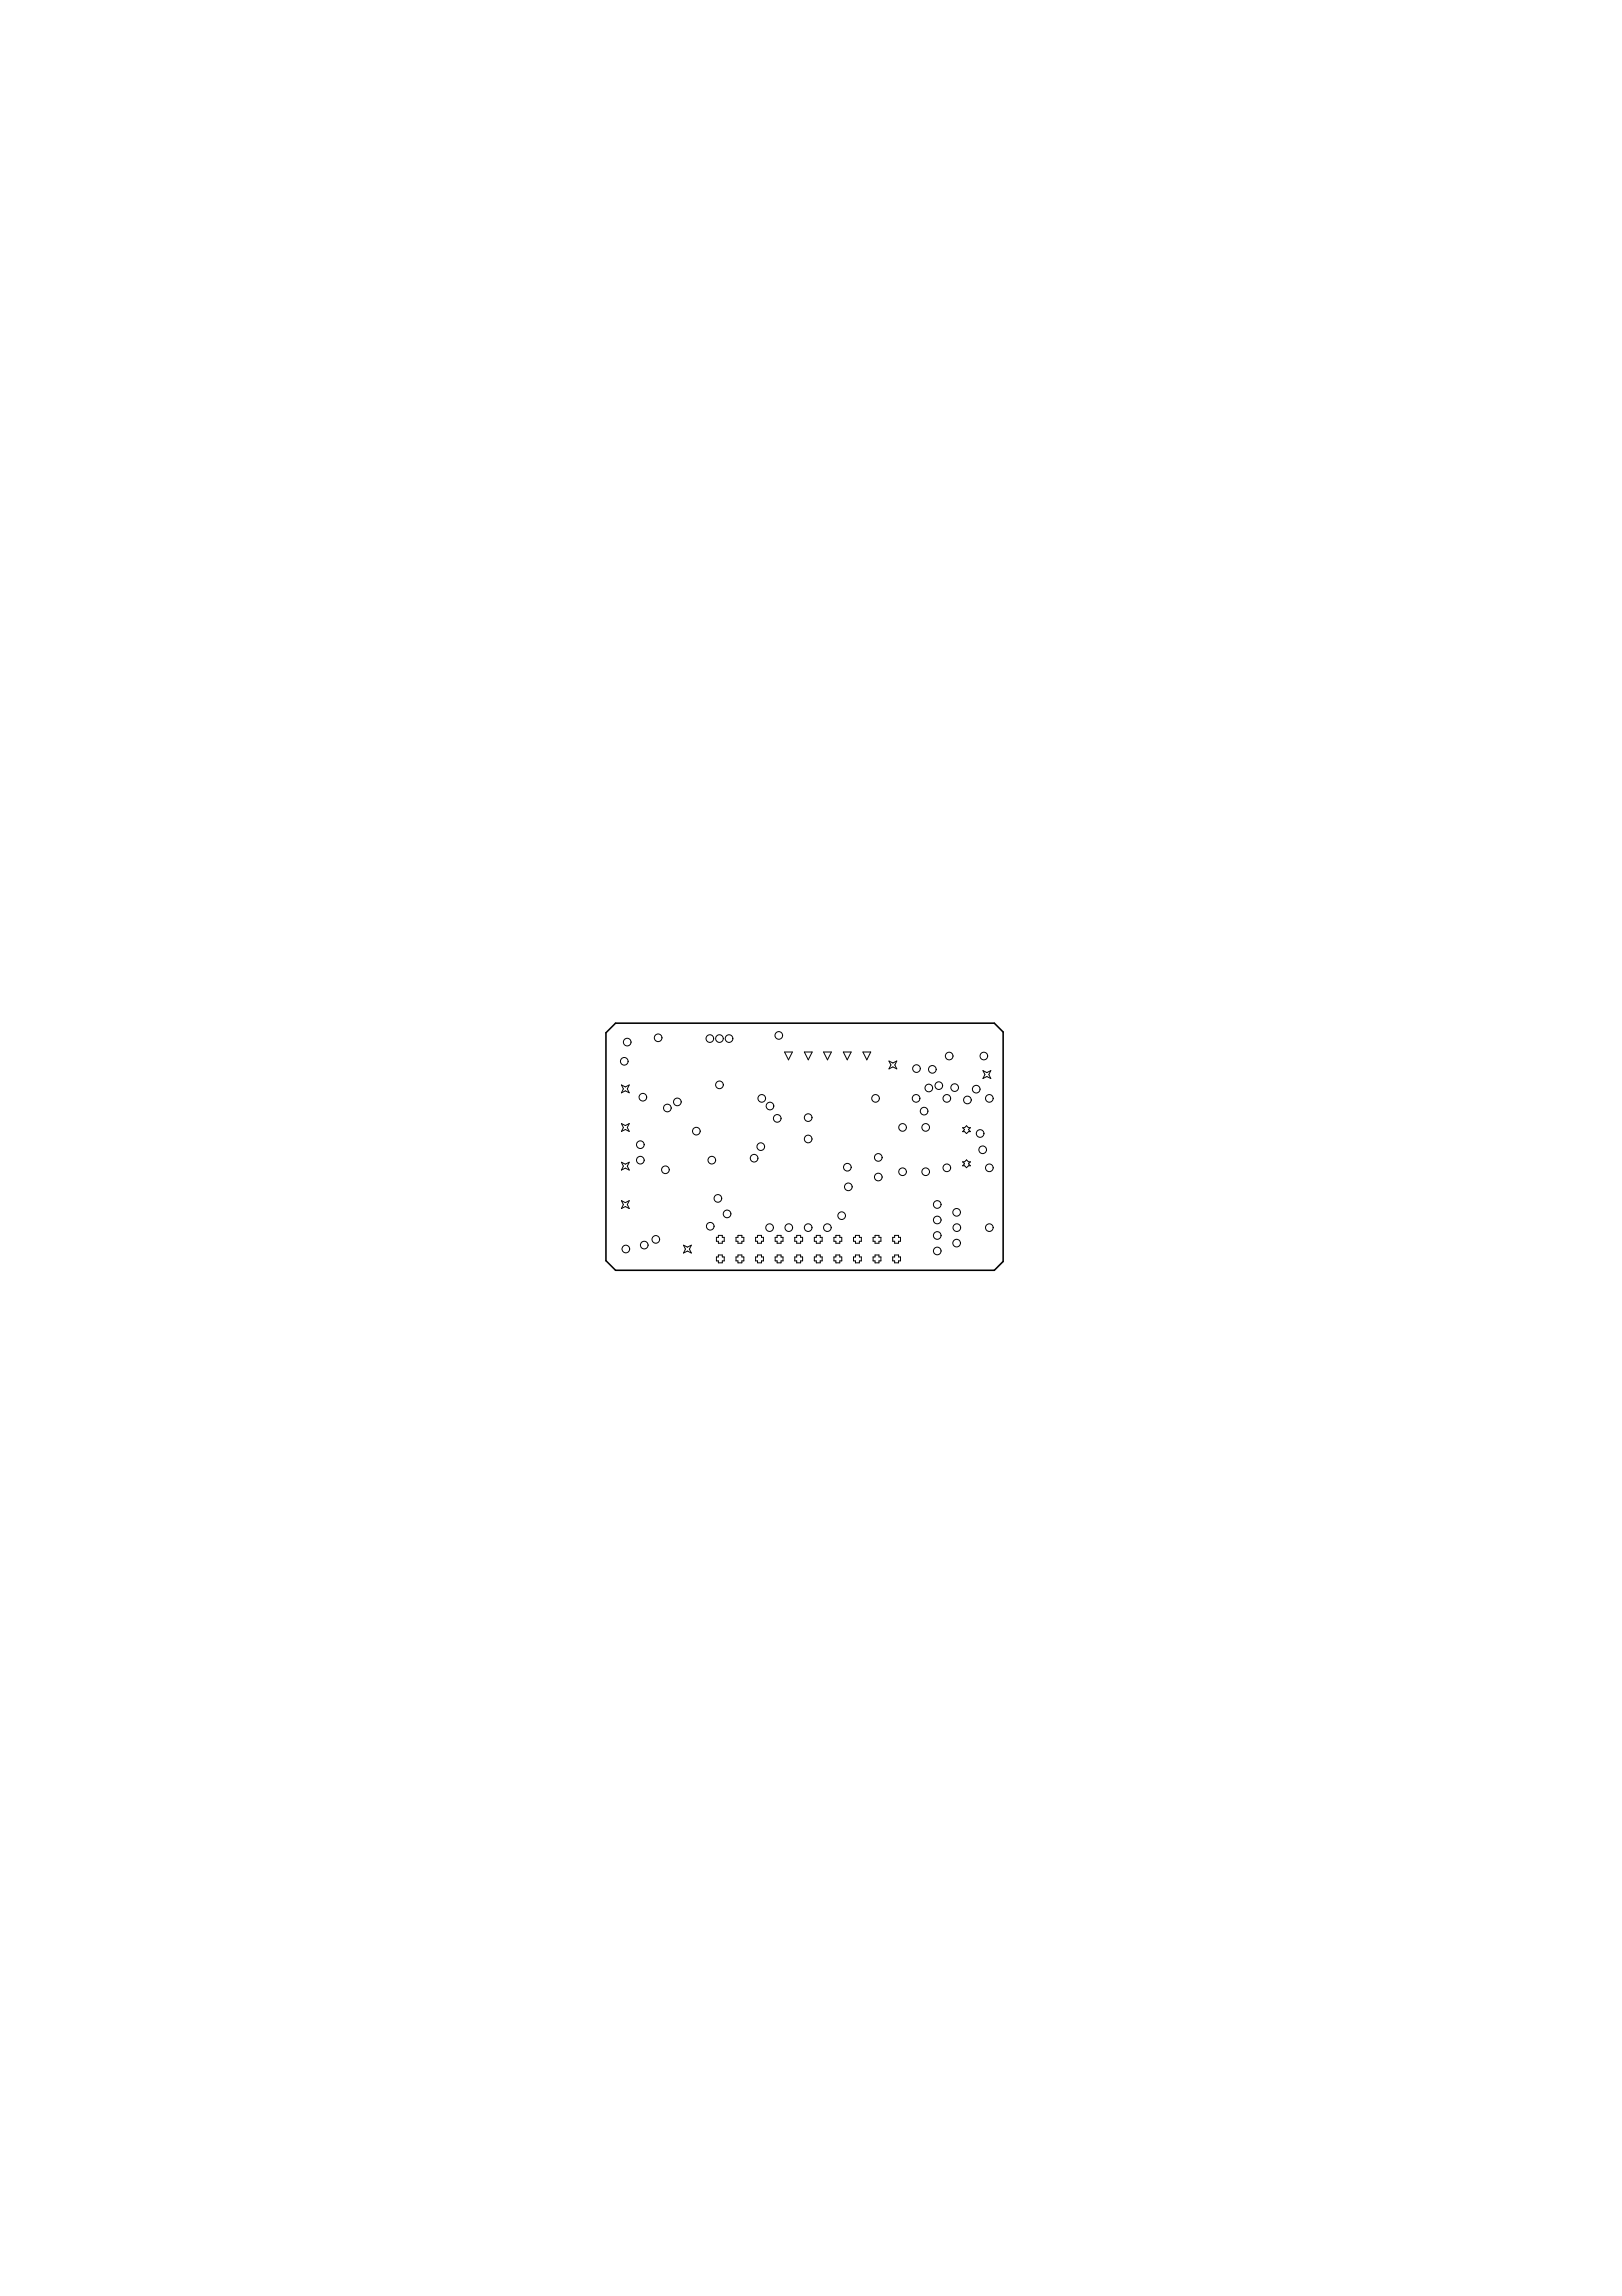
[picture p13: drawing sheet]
<svg xmlns="http://www.w3.org/2000/svg" width="210mm" height="297mm" viewBox="0 0 210 297" stroke-linecap="round" stroke-linejoin="round" font-family="sans-serif">
<path d="M79.7 132.4h49l1.1 1.1v29.7l-1.1 1.1h-49l-1.3-1.2v-29.5z" fill="none" stroke="#000" stroke-width=".2"/>
<g fill="none" stroke="#000" stroke-width=".13">
<path d="M101.5 136.1h1l-.5 1zM104.1 136.1h1l-.5 1zM106.6 136.1h1l-.5 1zM109.1 136.1h1l-.5 1zM111.7 136.1h1l-.5 1zM115 137.3l.5 .2 .6-.2-.3 .5 .3 .5-.6-.3-.5 .3 .3-.5zM127.2 138.5l.5 .3 .5-.3-.2 .5 .2 .5-.5-.2-.5 .2 .3-.5zM80.4 150.4l.5 .2 .5-.2-.2 .5 .2 .5-.5-.3-.5 .3 .3-.5zM80.4 145.4l.5 .2 .5-.2-.2 .5 .2 .5-.5-.3-.5 .3 .3-.5zM80.4 155.3l.5 .3 .5-.3-.2 .5 .2 .5-.5-.2-.5 .2 .3-.5zM80.4 140.4l.5 .2 .5-.2-.2 .5 .2 .5-.5-.3-.5 .3 .3-.5zM93 159.8h.5v.3h.2v.5h-.2v.2h-.5v-.2h-.3v-.5h.3z"/>
<path d="M95.5 159.8h.5v.3h.3v.5h-.3v.2h-.5v-.2h-.3v-.5h.3zM98 159.8h.5v.3h.3v.5h-.3v.2h-.5v-.2h-.2v-.5h.2zM100.6 159.8h.5v.3h.2v.5h-.2v.2h-.5v-.2h-.3v-.5h.3zM103.1 159.8h.5v.3h.3v.5h-.3v.2h-.5v-.2h-.3v-.5h.3zM105.6 159.8h.5v.3h.3v.5h-.3v.2h-.5v-.2h-.2v-.5h.2zM108.2 159.8h.5v.3h.2v.5h-.2v.2h-.5v-.2h-.3v-.5h.3zM110.7 159.8h.5v.3h.3v.5h-.3v.2h-.5v-.2h-.2v-.5h.2zM113.2 159.8h.5v.3h.3v.5h-.3v.2h-.5v-.2h-.2v-.5h.2zM115.8 159.8h.5v.3h.2v.5h-.2v.2h-.5v-.2h-.3v-.5h.3zM124.6 150.3h.2l.3-.2 .2 .2h.3l-.3 .3 .3 .2h-.3l-.2 .3-.3-.3h-.2l.2-.2zM124.6 145.9h.2l.3-.3 .2 .3h.3l-.3 .2 .3 .3h-.3l-.2 .3-.3-.3h-.2l.2-.3zM88.5 161.1l.5 .2 .5-.2-.3 .5 .3 .5-.5-.2-.5 .2 .2-.5z"/>
<path d="M93 162.4h.5v.2h.2v.5h-.2v.3h-.5v-.3h-.3v-.5h.3zM95.5 162.4h.5v.2h.3v.5h-.3v.3h-.5v-.3h-.3v-.5h.3zM98 162.4h.5v.2h.3v.5h-.3v.3h-.5v-.3h-.2v-.5h.2zM100.6 162.4h.5v.2h.2v.5h-.2v.3h-.5v-.3h-.3v-.5h.3zM103.1 162.4h.5v.2h.3v.5h-.3v.3h-.5v-.3h-.3v-.5h.3zM105.6 162.4h.5v.2h.3v.5h-.3v.3h-.5v-.3h-.2v-.5h.2zM108.2 162.4h.5v.2h.2v.5h-.2v.3h-.5v-.3h-.3v-.5h.3zM110.7 162.4h.5v.2h.3v.5h-.3v.3h-.5v-.3h-.2v-.5h.2zM113.2 162.4h.5v.2h.3v.5h-.3v.3h-.5v-.3h-.2v-.5h.2zM115.8 162.4h.5v.2h.2v.5h-.2v.3h-.5v-.3h-.3v-.5h.3z"/>
<circle cx="80.8" cy="137.3" r=".49"/>
<circle cx="81.2" cy="134.8" r=".49"/>
<circle cx="85.2" cy="134.3" r=".49"/>
<circle cx="91.9" cy="134.4" r=".49"/>
<circle cx="93.1" cy="134.4" r=".49"/>
<circle cx="94.3" cy="134.4" r=".49"/>
<circle cx="100.8" cy="134" r=".49"/>
<circle cx="118.6" cy="138.2" r=".49"/>
<circle cx="120.7" cy="138.3" r=".49"/>
<circle cx="122.8" cy="136.6" r=".49"/>
<circle cx="127.3" cy="136.6" r=".49"/>
<circle cx="82.9" cy="150.1" r=".49"/>
<circle cx="82.9" cy="148.1" r=".49"/>
<circle cx="83.2" cy="141.9" r=".49"/>
<circle cx="86.1" cy="151.3" r=".49"/>
<circle cx="86.4" cy="143.3" r=".49"/>
<circle cx="87.7" cy="142.6" r=".49"/>
<circle cx="90.1" cy="146.3" r=".49"/>
<circle cx="91.9" cy="158.6" r=".49"/>
<circle cx="92.1" cy="150.1" r=".49"/>
<circle cx="92.9" cy="155" r=".49"/>
<circle cx="93.1" cy="140.4" r=".49"/>
<circle cx="94.1" cy="157" r=".49"/>
<circle cx="97.6" cy="149.8" r=".49"/>
<circle cx="98.5" cy="148.3" r=".49"/>
<circle cx="98.6" cy="142.1" r=".49"/>
<circle cx="99.6" cy="158.8" r=".49"/>
<circle cx="99.6" cy="143.1" r=".49"/>
<circle cx="100.6" cy="144.7" r=".49"/>
<circle cx="102.1" cy="158.8" r=".49"/>
<circle cx="104.6" cy="147.4" r=".49"/>
<circle cx="104.6" cy="158.8" r=".49"/>
<circle cx="104.6" cy="144.6" r=".49"/>
<circle cx="107.1" cy="158.8" r=".49"/>
<circle cx="108.9" cy="157.3" r=".49"/>
<circle cx="109.7" cy="151" r=".49"/>
<circle cx="109.8" cy="153.5" r=".49"/>
<circle cx="113.3" cy="142.1" r=".49"/>
<circle cx="113.7" cy="149.7" r=".49"/>
<circle cx="113.7" cy="152.3" r=".49"/>
<circle cx="116.8" cy="145.9" r=".49"/>
<circle cx="116.8" cy="151.6" r=".49"/>
<circle cx="118.6" cy="142.1" r=".49"/>
<circle cx="119.6" cy="143.8" r=".49"/>
<circle cx="119.8" cy="145.9" r=".49"/>
<circle cx="119.8" cy="151.6" r=".49"/>
<circle cx="120.2" cy="140.8" r=".49"/>
<circle cx="121.3" cy="155.8" r=".49"/>
<circle cx="121.3" cy="159.8" r=".49"/>
<circle cx="121.3" cy="157.8" r=".49"/>
<circle cx="121.5" cy="140.5" r=".49"/>
<circle cx="122.5" cy="142.1" r=".49"/>
<circle cx="122.5" cy="151.1" r=".49"/>
<circle cx="123.5" cy="140.7" r=".49"/>
<circle cx="123.8" cy="156.8" r=".49"/>
<circle cx="123.8" cy="158.8" r=".49"/>
<circle cx="125.2" cy="142.3" r=".49"/>
<circle cx="126.3" cy="140.9" r=".49"/>
<circle cx="126.8" cy="146.6" r=".49"/>
<circle cx="127.2" cy="148.7" r=".49"/>
<circle cx="128" cy="158.8" r=".49"/>
<circle cx="128" cy="142.1" r=".49"/>
<circle cx="128" cy="151.1" r=".49"/>
<circle cx="81" cy="161.6" r=".49"/>
<circle cx="83.4" cy="161.1" r=".49"/>
<circle cx="84.9" cy="160.3" r=".49"/>
<circle cx="121.3" cy="161.8" r=".49"/>
<circle cx="123.8" cy="160.8" r=".49"/>
</g>
</svg>
